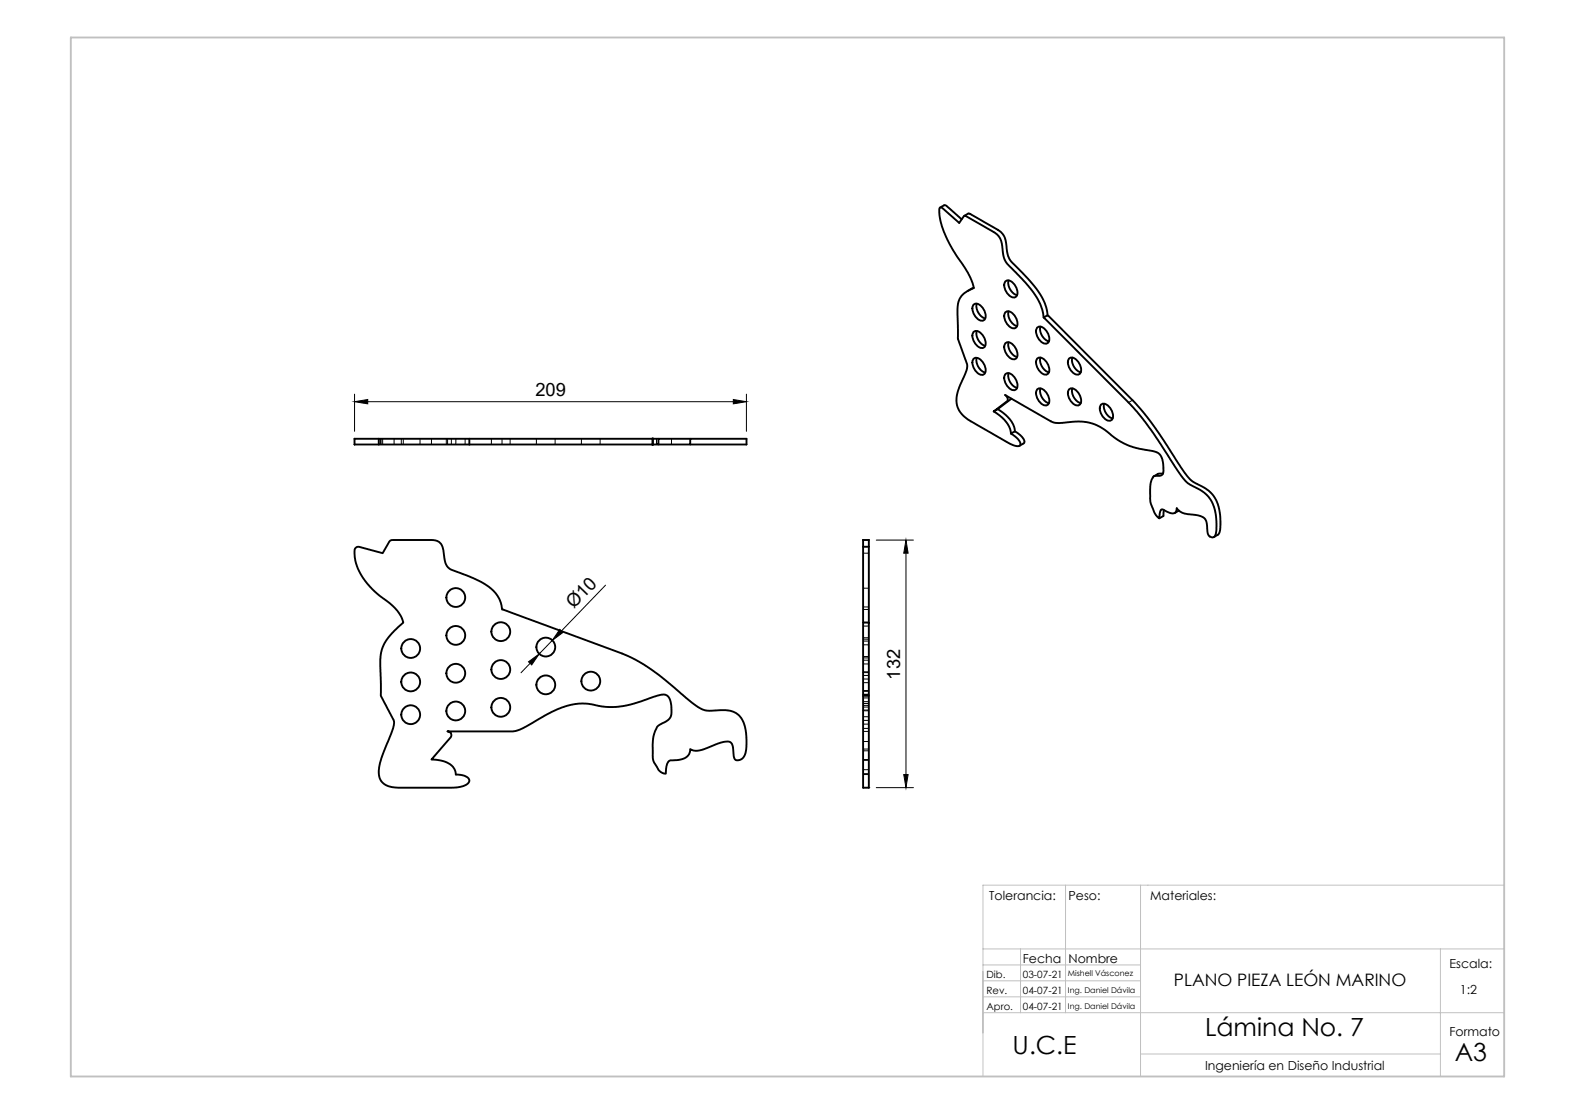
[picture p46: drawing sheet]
<svg xmlns="http://www.w3.org/2000/svg" width="420mm" height="297mm" viewBox="0 0 420 297" stroke-linecap="round" stroke-linejoin="round" font-family="sans-serif">
<defs><g id="words">
<g font-size="6.7">
<text x="270" y="281">U.C.E</text>
<text x="321.3" y="276.2">Lámina No. 7</text>
<text x="387.9" y="282.8">A3</text>
</g>
<g font-size="4.9">
<text x="142.8" y="105.5">209</text>
<text x="153" y="162.4" transform="rotate(-46 153 162.4)">Ø10</text>
<text x="240" y="181.2" transform="rotate(-90 240 181.2)">132</text>
</g>
<text font-size="4.6" x="313" y="262.9">PLANO PIEZA LEÓN MARINO</text>
<g font-size="3.3">
<text x="263.8" y="240">Tolerancia:</text>
<text x="284.9" y="240">Peso:</text>
<text x="306.7" y="240">Materiales:</text>
<text x="272.8" y="256.8">Fecha</text>
<text x="284.9" y="256.8">Nombre</text>
<text x="386.5" y="258.1">Escala:</text>
<text x="389.3" y="265.1">1:2</text>
<text x="386.5" y="276.2">Formato</text>
<text x="321.3" y="285.3">Ingeniería en Diseño Industrial</text>
</g>
<g font-size="2.7">
<text x="263.1" y="260.8">Dib.</text>
<text x="272.8" y="260.8">03-07-21</text>
<text x="263.1" y="265.1">Rev.</text>
<text x="263.1" y="269.2">Apro.</text>
<text x="272.8" y="265">04-07-21</text>
<text x="272.8" y="269.2">04-07-21</text>
</g>
<g font-size="2.1">
<text x="284.8" y="260.3">Mishell Vásconez</text>
<text x="284.8" y="264.6">Ing. Daniel Dávila</text>
<text x="284.8" y="268.9">Ing. Daniel Dávila</text>
</g>
</g></defs>
<!-- layer: Capa 1 -->
<path d="M262.1 236h139v51h-139zM284.1 236v34M304.1 236v51M262.1 253h139M262.1 257.3h42M272.1 253v17M384.1 253v34M262.1 270h139M262.1 261.5h42M262.1 265.8h42M304.1 281h80" fill="none" stroke="#c0c0c0" stroke-width=".27"/>
<path d="M18.9 10h382.2v277h-382.2z" fill="none" stroke="#c0c0c0" stroke-width=".5"/>
<g fill="none" stroke="#000" stroke-width=".51">
<path d="M250.7 55.3l1.2-.6 .4 .1 4.2 3.7M257.1 57.6l1.1-.6h.5l7.4 4.3 1.2 1 .8 1.5 .5 3.4 .6 1.8 .7 1 4.8 4.9 2.5 3.2 1.5 2.9 .7 3M259.6 76.7l-1.5 .9M268 75.1a1.57 1.57 0 0 1 2.5 .7l.3 .5a2.22 2.22 0 0 1 0 2.9 2.21 2.21 0 0 1-2.5-1.4 2.81 2.81 0 0 1-.3-2.7zM269 74.8a3.5 3.5 0 0 0 2.2 3.9M259.5 81.3a1.57 1.57 0 0 1 2.5 .7l.3 .5a2.22 2.22 0 0 1 0 2.9 2.21 2.21 0 0 1-2.5-1.4 2.81 2.81 0 0 1-.3-2.7zM259.5 95.8a1.57 1.57 0 0 1 2.5 .6l.3 .5a2.22 2.22 0 0 1 0 2.9 2.21 2.21 0 0 1-2.5-1.4 2.81 2.81 0 0 1-.3-2.6zM259.5 88.6a1.57 1.57 0 0 1 2.5 .7l.3 .5a2.22 2.22 0 0 1 0 2.9 2.21 2.21 0 0 1-2.5-1.5 2.81 2.81 0 0 1-.3-2.6zM260.5 81a3.5 3.5 0 0 0 2.2 3.9M260.5 95.4a3.5 3.5 0 0 0 2.2 3.9M260.5 88.3a3.5 3.5 0 0 0 2.2 3.9M268 99.8a1.57 1.57 0 0 1 2.5 .7l.3 .5a2.22 2.22 0 0 1 0 2.9 2.21 2.21 0 0 1-2.5-1.4 2.81 2.81 0 0 1-.3-2.7z"/>
<path d="M268 91.6a1.57 1.57 0 0 1 2.5 .7l.3 .5a2.22 2.22 0 0 1 0 2.9 2.21 2.21 0 0 1-2.5-1.5 2.81 2.81 0 0 1-.3-2.6zM268 83.3a1.57 1.57 0 0 1 2.5 .7l.3 .5a2.22 2.22 0 0 1 0 2.9 2.21 2.21 0 0 1-2.5-1.4 2.81 2.81 0 0 1-.3-2.7zM269 99.5a3.5 3.5 0 0 0 2.2 3.9M269 91.2a3.5 3.5 0 0 0 2.2 4M269 83a3.5 3.5 0 0 0 2.2 3.9M276.5 87.4a1.57 1.57 0 0 1 2.4 .7l.4 .5a2.22 2.22 0 0 1 0 2.9 2.21 2.21 0 0 1-2.5-1.4 2.81 2.81 0 0 1-.3-2.7zM276.5 95.7a1.57 1.57 0 0 1 2.4 .6l.4 .6a2.22 2.22 0 0 1 0 2.9 2.21 2.21 0 0 1-2.5-1.5 2.81 2.81 0 0 1-.3-2.6zM277.4 87.1a3.5 3.5 0 0 0 2.3 3.9M277.4 95.3a3.5 3.5 0 0 0 2.3 4M278.3 84.7l24.8 25 4.5 5.9 6.4 9.9 2.1 2.7 1.2 1 3.1 1.6 1.9 1.7 1.1 1.7 .8 2.7 .2 3.6-.3 2.1a1.1 1.1 0 0 1-1.2 .6 1.1 1.1 0 0 1-.9-1.1l-.3-3.1-.3-.6-.6-.5-1.5-.5-3.8-.6-1-.5-.7-.8-.2 .9-.6 .5-1-.1-1.3-.6a.77 .77 0 0 0-1.1-.3l-.3 1-.1 1.3-1.3-1.5-1.2-3.1v-3.2l.2-1.9 .6-1.4 1-.2a1.27 1.27 0 0 0 1.8-1.3l-.4-3.3-.7-1.2-.7-.5-5.4-1.1-2.7-1-2.5-1.3-4.1-3.1-2.6-1.2-2.9-.5-5.8 .4-1.8-.2-12.7-7.3 .4 .3a.96 .96 0 0 1 .1 1.4l-3.5 2.7 1-.6 2.3 1.6 1.1 1.2 .7 1.2 .5 1.9M285 95.7a1.57 1.57 0 0 1 2.4 .6l.4 .6a2.22 2.22 0 0 1 0 2.9 2.21 2.21 0 0 1-2.5-1.5 2.81 2.81 0 0 1-.3-2.6zM286 95.3a3.5 3.5 0 0 0 2.2 4"/>
<path d="M101 118.5h24.2M101 117h24.2M101 117v1.5M101 117h-6.5v1.5h6.5M125.2 118.5h48.8M125.2 117h48.8M125.2 117v1.5M174 117h1.6M174 117v1.5M175.6 118.5h8.5v-1.5h15v1.5h-15M184.1 117h-8.5v1.5h-1.6M265 109.7l2 1.4 1.5 1.6 .7 1.3 .4 1.6 1-.6 2 1.6 .5 .7 .1 .6-1.3 .9"/>
<path d="M269.6 115.6l2 1.7 .5 .8-.2 .7-.9 .1-1.4-.5-10.6-6-2-1.5-1.5-2-.4-1.9 .1-1.9 .6-1.9 1.9-4.5 .2-1.3-2.5-7.1v-8.5a5.8 5.8 0 0 1 4.3-5l-.4-1.5-1.1-2.4-3.8-5.8-2.1-3.9-1.4-3.8-.4-3.5a.55 .55 0 0 1 .4-.6 .55 .55 0 0 1 .7 .4l4.2 3.7 1.2-1.7 .4-.2 7.6 4.4 1.2 1 .9 1.6 .5 3.7 .5 1.4 .6 .8 4.8 5 2.3 2.9 1.6 2.9 .6 1.5 .3 2 1.1-.7 .2 .2 22.8 22.9 2.7 3 3 4.1 6.8 10.3 1.9 2.7 1.3 1.2 3.4 1.8 1.7 1.5 1 1.4 .6 1.3 .6 3.5-.1 3.8-.5 .9-1.1 .6M269.7 106.3l-3.7 2.8M276.5 103.9a1.57 1.57 0 0 1 2.4 .7l.4 .5a2.22 2.22 0 0 1 0 2.9 2.21 2.21 0 0 1-2.5-1.5 2.81 2.81 0 0 1-.3-2.6zM277.4 103.6a3.5 3.5 0 0 0 2.3 3.9M285 103.9a1.57 1.57 0 0 1 2.4 .7l.4 .5a2.22 2.22 0 0 1 0 2.9 2.21 2.21 0 0 1-2.5-1.5 2.81 2.81 0 0 1-.3-2.6zM286 103.5a3.5 3.5 0 0 0 2.2 4M293.5 108a1.57 1.57 0 0 1 2.4 .6l.4 .6a2.22 2.22 0 0 1 0 2.9 2.21 2.21 0 0 1-2.5-1.5 2.81 2.81 0 0 1-.3-2.6zM294.4 107.6a3.5 3.5 0 0 0 2.3 4M310.1 126.3h-1.2l-1.2 .7M310.4 136l-.2 1.6-1 .6M314.3 136.1h.1M314.3 136.1l-1 .7"/>
<path d="M94.9 146l.9-.2 6.2 1.7 1.8-3 .8-.5h10.6l1.4 .2 .9 .7 .4 .7 .8 4.3 .9 1.5 .6 .4 5.1 1.9 3.1 1.5 2.4 1.6 1.8 1.9a8.7 8.7 0 0 1 1.4 3.8l31.9 11.7 5 2.5a122.2 122.2 0 0 1 13.5 10.6l2.1 1.4 1.8 .7h5.3a5.8 5.8 0 0 1 5.3 5.9l.1 3.7a3.5 3.5 0 0 1-1.7 3.6l-.8 .1-.6-.4-.4-2.6a1.6 1.6 0 0 0-1.4-2l-2 .3-5.6 2.1h-1.4l-1-.4-.3 1.3-.9 .9a11.1 11.1 0 0 1-4.4 .9l-.6 1-.3 2.4h-.6a5.7 5.7 0 0 1-2.7-3.1l-.2-1.1v-1.4a11.8 11.8 0 0 1 .6-5.7l.6-1.2 1.6-1a3 3 0 0 0 2.1-1.9v-2.9a2.47 2.47 0 0 0-1.8-2.7l-1.8 .2-5.5 1.9-3.3 .9-3.1 .3-3.9-.3a16.3 16.3 0 0 0-13 1.9l-6.4 3.7-2.9 1.1-17.8 .1a1.02 1.02 0 0 1 .8 .7 1.02 1.02 0 0 1-.3 1.1l-4.9 5.7h.2a6.8 6.8 0 0 1 5.6 2.1l.5 1.2a.56 .56 0 0 0 .2 .6 .56 .56 0 0 0 .6 .1l1.6 .3 1 .6 .4 .8-.4 .7-1.4 .7-2.2 .4h-15l-2.6-.4-1.5-.8-.8-1.3-.3-1.8a31 31 0 0 1 3.3-10l.7-2.2 .1-1.2-3.5-6.8-.2-9a11.8 11.8 0 0 1 4.9-9.4l.7-.6a.9 .9 0 0 0 .2-1.6 16.4 16.4 0 0 0-6.2-6.2l-1-.9a14.5 14.5 0 0 1-5.5-10.3l.1-1zM230.2 145.8v20.2M230.2 145.8h1.5M231.7 145.8v20.2M231.7 145.8v-1.8h-1.5v1.8M230.2 166h1.5v19.5h-1.5zM230.2 185.5v24.5h1.5v-24.5"/>
<circle cx="121.5" cy="159.3" r="2.51"/>
<circle cx="109.5" cy="172.9" r="2.51"/>
<circle cx="121.5" cy="179.5" r="2.51"/>
<circle cx="121.5" cy="169.4" r="2.51"/>
<circle cx="133.5" cy="178.5" r="2.51"/>
<circle cx="133.5" cy="168.4" r="2.51"/>
<circle cx="145.5" cy="172.5" r="2.51"/>
<circle cx="109.5" cy="190.5" r="2.51"/>
<circle cx="109.5" cy="181.8" r="2.51"/>
<circle cx="121.5" cy="189.6" r="2.51"/>
<circle cx="133.5" cy="188.6" r="2.51"/>
<circle cx="145.5" cy="182.6" r="2.51"/>
<circle cx="157.5" cy="181.6" r="2.51"/>
</g>
<g fill="none" stroke="#000" stroke-width=".27">
<path d="M94.5 107.1l3.6-.6v1.2zM94.5 105.1v9.9M98.1 107.1h97.5M101.4 117v1.5M101.6 117v1.5M102 117v1.5M105.1 117v1.5M107 117v1.5M107.5 117v1.5M112 117v1.5M115.1 117v1.5M119 117v1.5"/>
<path d="M119.4 117v1.5M120.4 117v1.5M121.6 117v1.5M124 117v1.5M131 117v1.5M133.9 117v1.5M136 117v1.5M143 117v1.5M148 117v1.5M155 117v1.5M160 117v1.5M174.1 117v1.5"/>
<path d="M175.1 117v1.5M179.1 117v1.5M195.6 106.5l3.4 .6-3.4 .6zM199 105.1v9.9M302 106.7l-1.1 .6M161.5 156l-11.8 12.2M230.2 147.5h1.5M230.2 156.8h1.5M233.7 144h9.9M241.6 147.5v59M241.6 144l.6 3.5h-1.2zM140.9 176.4l2.9-2.1-2 3z"/>
<path d="M141.4 176.8l-2.5 2.6M147.3 170.7l-3.5 3.6M149.3 167.8l.8 .8-2.8 2.1zM230.2 162.5h1.5M230.2 165.9h1.5M230.2 170.9h1.5M230.2 170h1.5M230.2 175h1.5M230.2 170.4h1.5M230.2 175.4h1.5M230.2 179.3h1.5M230.2 177h1.5"/>
<path d="M230.2 176h1.5M230.2 179.1h1.5M230.2 166.9h1.5M230.2 171.9h1.5M230.2 161.8h1.5M230.2 199.7h1.5M230.2 194.2h1.5M230.2 195h1.5M230.2 180.1h1.5M230.2 185.1h1.5M230.2 186.1h1.5M230.2 191.1h1.5"/>
<path d="M230.2 187.1h1.5M230.2 192.1h1.5M230.2 188.1h1.5M230.2 193.1h1.5M230.2 184.3h1.5M230.2 182h1.5M230.2 181h1.5M230.2 184.1h1.5M230.2 197.7h1.5M230.2 189.3h1.5M230.2 189.5h1.5M230.2 187.6h1.5"/>
<path d="M230.2 188.5h1.5M230.2 185.2h1.5M230.2 210h.1M230.2 205.2h1.5M230.2 202.5h1.5M230.2 206.5h1.5M230.2 200.2h1.5M230.2 202.7h1.5M230.2 206.3h1.5M231.7 210h.1M233.7 210h9.9M241 206.5h1.2l-.6 3.5z"/>
<circle cx="94.5" cy="117" r=".11"/>
<circle cx="94.5" cy="118.5" r=".11"/>
<circle cx="174" cy="118.5" r=".24"/>
<circle cx="174" cy="117" r=".24"/>
<circle cx="230.2" cy="144" r=".11"/>
<circle cx="231.7" cy="144" r=".11"/>
</g>
<g fill="#000">
<path d="M94.5 107.1l3.6-.6v1.2zM195.6 106.5l3.4 .6-3.4 .6zM241.6 144l.6 3.5h-1.2zM140.9 176.4l2.9-2.1-2 3zM149.3 167.8l.8 .8-2.8 2.1zM241 206.5h1.2l-.6 3.5z"/>
<circle cx="94.5" cy="118.5" r=".11"/>
<circle cx="94.5" cy="117" r=".11"/>
<circle cx="174" cy="118.5" r=".24"/>
<circle cx="174" cy="117" r=".24"/>
<circle cx="230.2" cy="144" r=".11"/>
<circle cx="231.7" cy="144" r=".11"/>
</g>
<use href="#words"/>
</svg>
